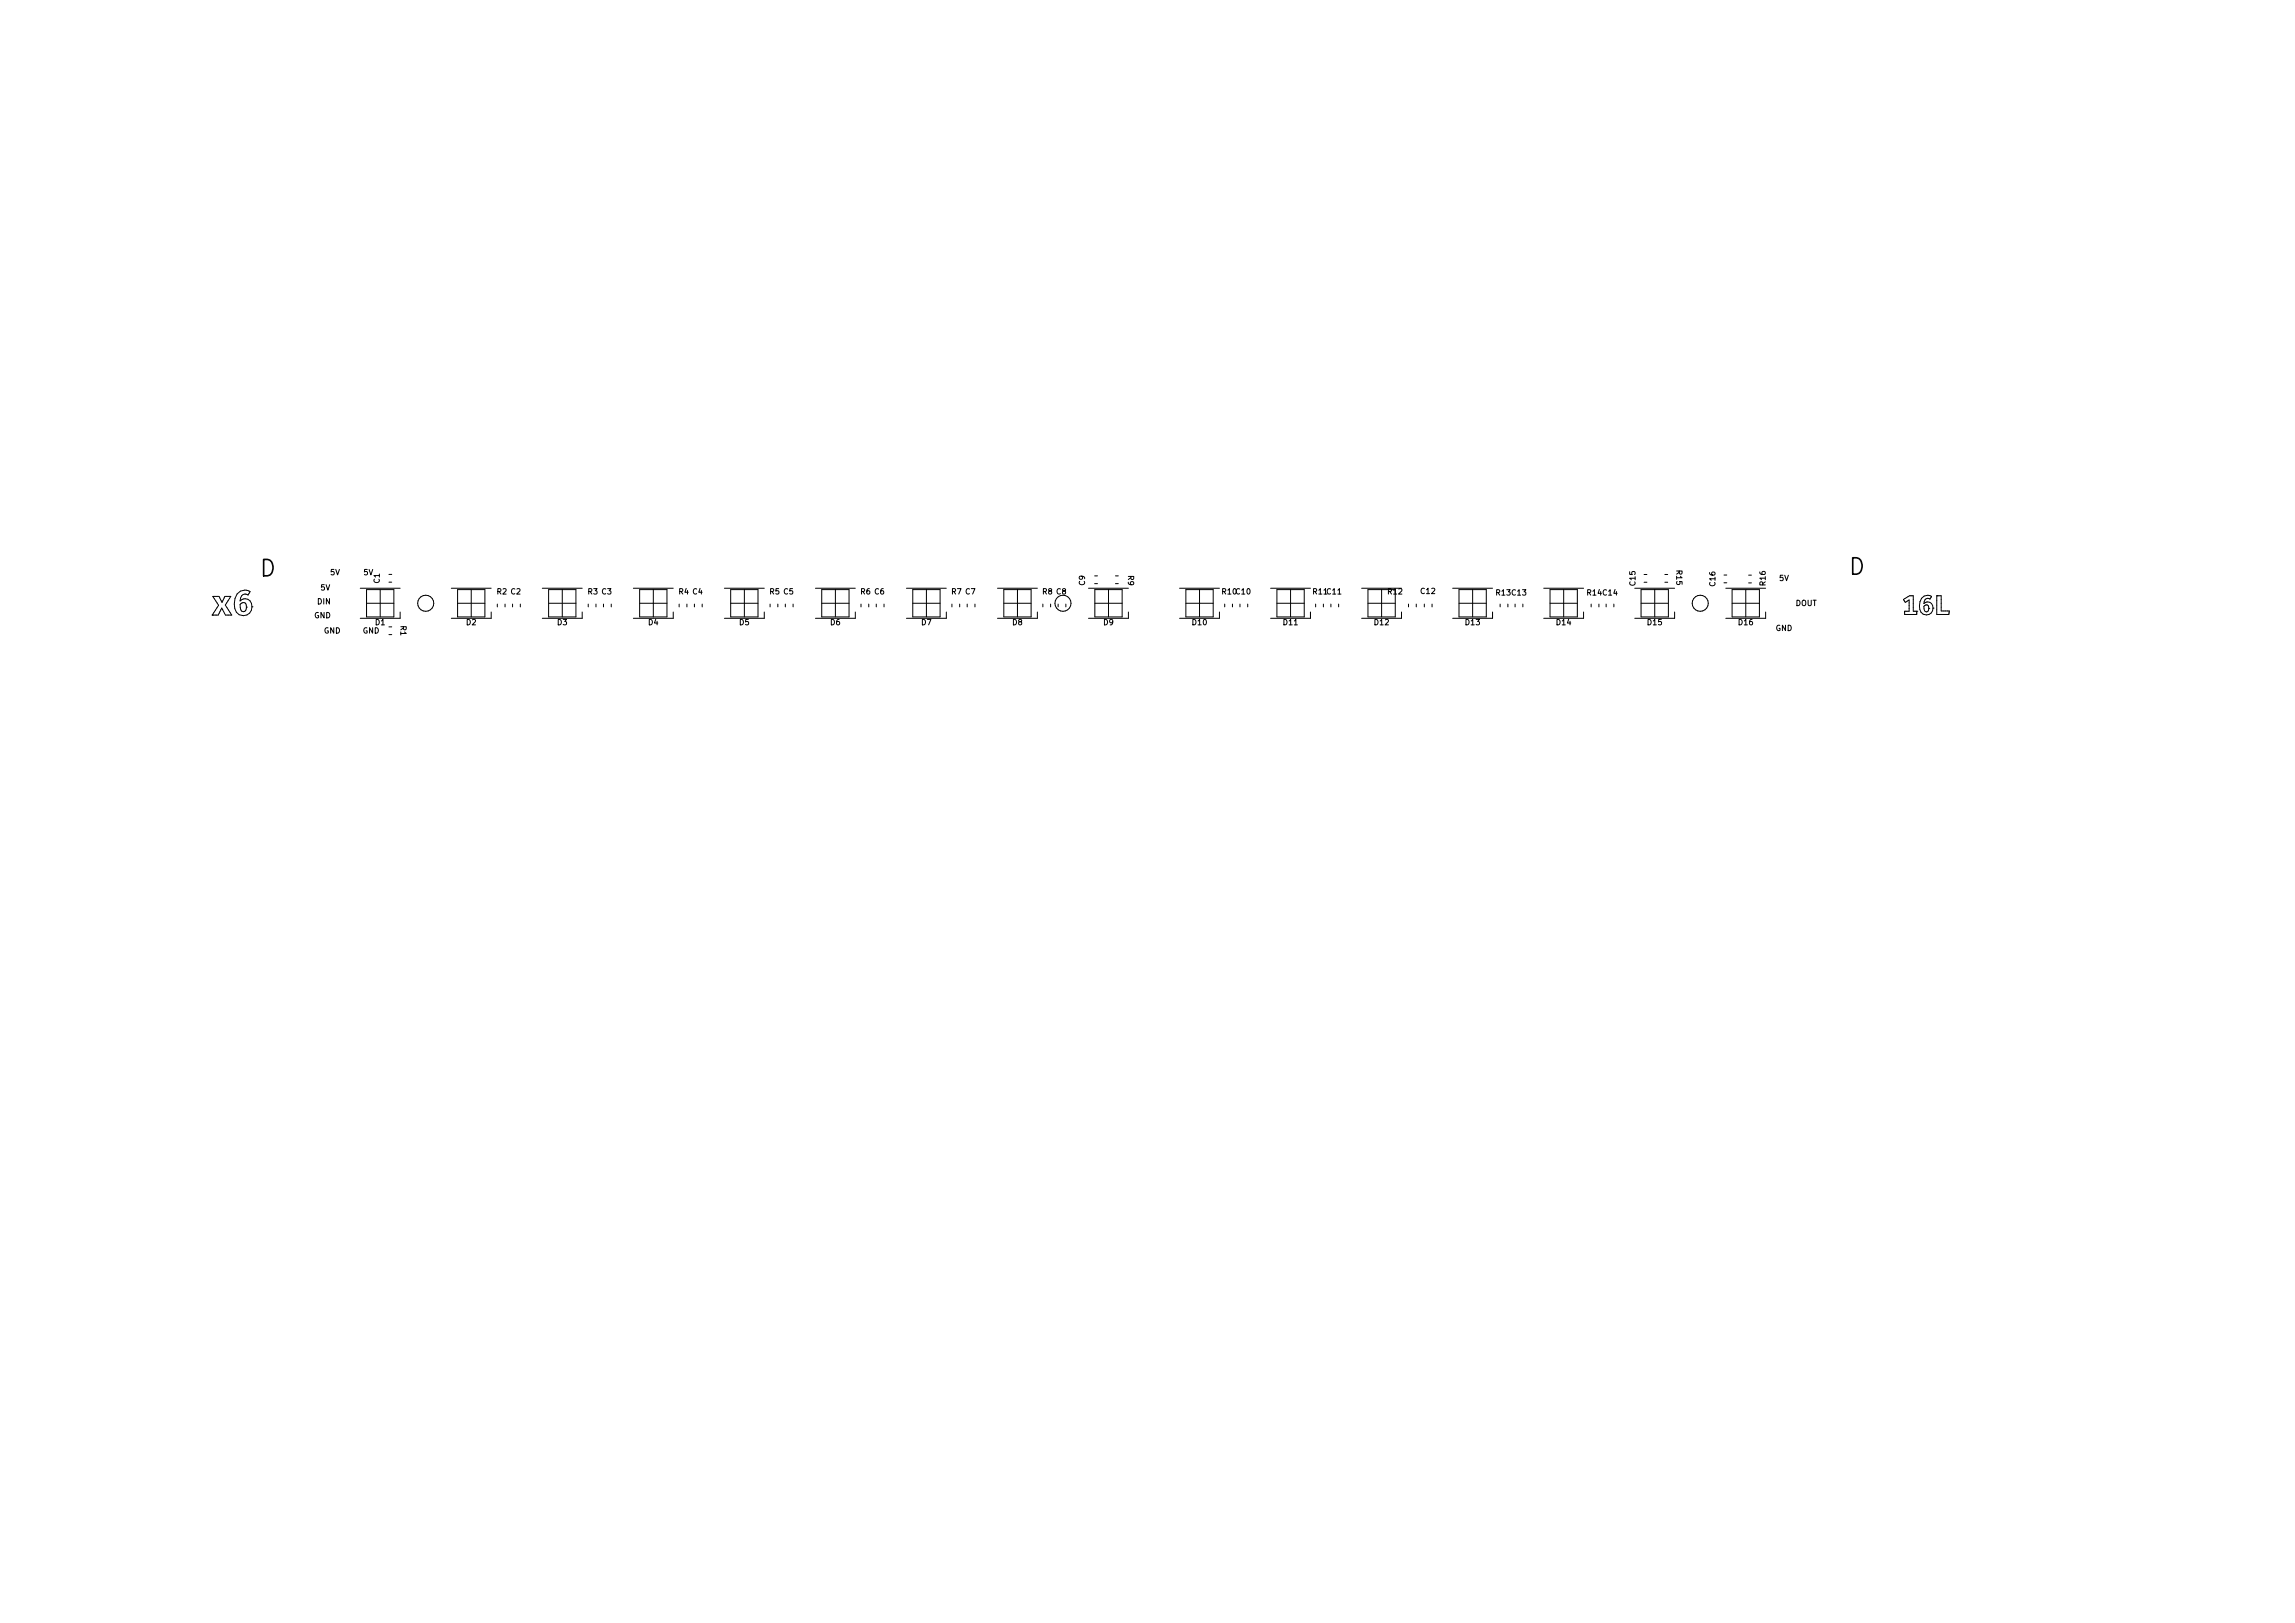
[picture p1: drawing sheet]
<svg xmlns="http://www.w3.org/2000/svg" width="420mm" height="297mm" viewBox="0 0 420 297" stroke-linecap="round" stroke-linejoin="round" font-family="sans-serif">
<defs><g id="words">
<g font-size="4.2">
<text x="47.5" y="105.5">D</text>
<text x="338.5" y="105.2">D</text>
</g>
<g font-size="1.4">
<text x="60.5" y="105.3">5V</text>
<text x="66.6" y="105.3">5V</text>
<text x="69.5" y="106.7" transform="rotate(-90 69.5 106.7)">C1</text>
<text x="198.6" y="107.1" transform="rotate(-90 198.6 107.1)">C9</text>
<text x="206.5" y="105.3" transform="rotate(90 206.5 105.3)">R9</text>
<text x="299.4" y="107.1" transform="rotate(-90 299.4 107.1)">C15</text>
<text x="306.9" y="104.4" transform="rotate(90 306.9 104.4)">R15</text>
<text x="314" y="107.2" transform="rotate(-90 314 107.2)">C16</text>
<text x="323.2" y="107.1" transform="rotate(-90 323.2 107.1)">R16</text>
<text x="325.7" y="106.3">5V</text>
<text x="57.5" y="113.1">GND</text>
<text x="58.1" y="110.6">DIN</text>
<text x="58.7" y="108.1">5V</text>
<text x="91" y="108.8">R2 C2</text>
<text x="107.6" y="108.8">R3 C3</text>
<text x="124.3" y="108.8">R4 C4</text>
<text x="140.9" y="108.8">R5 C5</text>
<text x="157.6" y="108.8">R6 C6</text>
<text x="174.2" y="108.8">R7 C7</text>
<text x="190.9" y="108.8">R8 C8</text>
<text x="223.8" y="108.8">R10C10</text>
<text x="240.4" y="108.8">R11C11</text>
<text x="254.1" y="108.8">R12</text>
<text x="260.1" y="108.7">C12</text>
<text x="273.9" y="109">R13 C13</text>
<text x="290.6" y="109">R14 C14</text>
<text x="328.7" y="110.9">DOUT</text>
<text x="59.3" y="115.9">GND</text>
<text x="66.4" y="115.9">GND</text>
<text x="68.7" y="114.4">D1</text>
<text x="73.3" y="114.5" transform="rotate(90 73.3 114.5)">R1</text>
<text x="85.4" y="114.4">D2</text>
<text x="102" y="114.4">D3</text>
<text x="118.7" y="114.4">D4</text>
<text x="135.4" y="114.4">D5</text>
<text x="152" y="114.4">D6</text>
<text x="168.7" y="114.4">D7</text>
<text x="185.4" y="114.4">D8</text>
<text x="202" y="114.4">D9</text>
<text x="218.3" y="114.4">D10</text>
<text x="235" y="114.4">D11</text>
<text x="251.7" y="114.4">D12</text>
<text x="268.3" y="114.4">D13</text>
<text x="285" y="114.4">D14</text>
<text x="301.7" y="114.4">D15</text>
<text x="318.3" y="114.4">D16</text>
<text x="325.1" y="115.5">GND</text>
</g>
</g></defs>
<g fill="none" stroke="#000" stroke-width=".18">
<path d="M38.8 112.6h.1M39 109.2h1.1l.5 1 .6-1h1.1l-1.1 1.5 1.2 1.9h-1.1l-.7-1.3-.7 1.3h-1.1l1.2-1.8zM43.4 108.7a1.76 1.76 0 0 1 2.4-.4l-.4 .6-.3-.1a.82 .82 0 0 0-1.1 .6v.6a1.27 1.27 0 0 1 1.4-.3 1.27 1.27 0 0 1 .7 1.4 1.59 1.59 0 0 1-1.4 1.6 1.59 1.59 0 0 1-1.7-1.3l-.1-.8 .1-1.1zM44 110.6l.3-.2a.52 .52 0 0 1 .8 .3 .93 .93 0 0 1-.5 1.3l-.3-.1-.2-.3zM45.1 111.1h.1M46.1 111.1h.1M66 107.7h7.3M67.1 110.4h5M67.1 107.9h5v5h-5zM69.6 107.9v5M71.2 114.7h.5M71.2 116.1h.5"/>
<path d="M71.2 105.1h.5M71.2 106.5h.5M73.3 112v1.2h-7.3M82.6 107.7h7.3M83.8 110.4h5M83.8 107.9h5v5h-5zM86.3 107.9v5M89.9 112v1.2h-7.3M91 110.6v.5M92.5 110.6v.5M93.8 110.6v.5M95.3 110.6v.5"/>
<path d="M99.3 107.7h7.3M100.4 110.4h5M100.4 107.9h5v5h-5zM102.9 107.9v5M106.6 112v1.2h-7.3M107.7 110.6v.5M109.1 110.6v.5M110.5 110.6v.5M111.9 110.6v.5M116 107.7h7.3M117.1 110.4h5M117.1 107.9h5v5h-5z"/>
<path d="M119.6 107.9v5M123.3 112v1.2h-7.3M124.3 110.6v.5M125.8 110.6v.5M127.1 110.6v.5M128.6 110.6v.5M132.6 107.7h7.3M133.8 110.4h5M133.8 107.9h5v5h-5zM136.3 107.9v5M139.9 112v1.2h-7.3M141 110.6v.5"/>
<path d="M142.4 110.6v.5M143.8 110.6v.5M145.2 110.6v.5M149.3 107.7h7.3M150.4 110.4h5M150.4 107.9h5v5h-5zM152.9 107.9v5M156.6 112v1.2h-7.3M157.6 110.6v.5M159 110.6v.5M160.4 110.6v.5M161.8 110.6v.5"/>
<path d="M166 107.7h7.3M167.1 110.4h5M167.1 107.9h5v5h-5zM169.6 107.9v5M173.3 112v1.2h-7.3M174.3 110.6v.5M175.7 110.6v.5M177.1 110.6v.5M178.5 110.6v.5M182.6 107.7h7.3M183.8 110.4h5M183.8 107.9h5v5h-5z"/>
<path d="M186.3 107.9v5M189.9 112v1.2h-7.3M190.9 110.6v.5M192.3 110.6v.5M193.7 110.6v.5M193.7 109.2a1.47 1.47 0 0 0-.2 2.2 1.47 1.47 0 0 0 2.2 0 1.47 1.47 0 0 0-.2-2.2M195.1 110.6v.5M199.3 107.7h7.3M200.4 105.4h.5M200.4 106.8h.5M200.4 110.4h5M200.4 107.9h5v5h-5z"/>
<path d="M202.9 107.9v5M204.2 105.4h.5M204.2 106.8h.5M206.6 112v1.2h-7.3M215.9 107.7h7.3M217.1 110.4h5M217.1 107.9h5v5h-5zM219.6 107.9v5M223.2 112v1.2h-7.3M224.2 110.6v.5M225.6 110.6v.5M227 110.6v.5"/>
<path d="M228.4 110.6v.5M232.6 107.7h7.3M233.8 110.4h5M233.8 107.9h5v5h-5zM236.3 107.9v5M239.9 112v1.2h-7.3M240.9 110.6v.5M242.3 110.6v.5M243.7 110.6v.5M245.1 110.6v.5M249.3 107.7h7.3M250.4 110.4h5"/>
<path d="M250.4 107.9h5v5h-5zM252.9 107.9v5M256.6 112v1.2h-7.3M257.9 110.6v.5M259.3 110.6v.5M260.8 110.6v.5M262.2 110.6v.5M265.9 107.7h7.3M267.1 110.4h5M267.1 107.9h5v5h-5zM269.6 107.9v5M273.2 112v1.2h-7.3"/>
<path d="M274.6 110.6v.5M276.1 110.6v.5M277.4 110.6v.5M278.8 110.6v.5M282.6 107.7h7.3M283.8 107.9h5v5h-5zM283.8 110.4h5M286.3 107.9v5M289.9 112v1.2h-7.3M291.3 110.6v.5M292.7 110.6v.5M294 110.6v.5"/>
<path d="M295.5 110.6v.5M299.3 107.7h7.3M300.4 107.9h5v5h-5zM300.4 110.4h5M301 105.1h.5M301 106.6h.5M302.9 107.9v5M304.8 105.1h.5M304.8 106.6h.5M306.6 112v1.2h-7.3M315.6 105.2h.5M315.6 106.7h.5"/>
<path d="M315.9 107.7h7.3M317.1 107.9h5v5h-5zM317.1 110.4h5M319.6 107.9v5M320.1 105.3h.5M320.1 106.7h.5M323.2 112v1.2h-7.3M348.5 109.7l1.1-.7h.7v2.9h.6v.6h-2.2v-.6h.8v-2.1l-.7 .4zM350.9 111.9h.1M351.8 109.5a1.35 1.35 0 0 1 1.8-.3l-.3 .4-.3-.1a.75 .75 0 0 0-.8 1 .98 .98 0 0 1 1.2-.2 .98 .98 0 0 1 .5 1 1.22 1.22 0 0 1-1.1 1.3 1.22 1.22 0 0 1-1.3-1.1v-1.4zM352.2 111l.4-.3a.36 .36 0 0 1 .5 .3v.3a.48 .48 0 0 1-.1 .5 .48 .48 0 0 1-.5 .1zM353.1 111.3h.1"/>
<path d="M353.9 111.3h.1M354.6 109h.1M354.6 109h.8v2.8h1.5l-.1 .7h-2.2z"/>
<circle cx="77.9" cy="110.4" r="1.47"/>
<circle cx="311.3" cy="110.4" r="1.47"/>
</g>
<use href="#words"/>
</svg>
